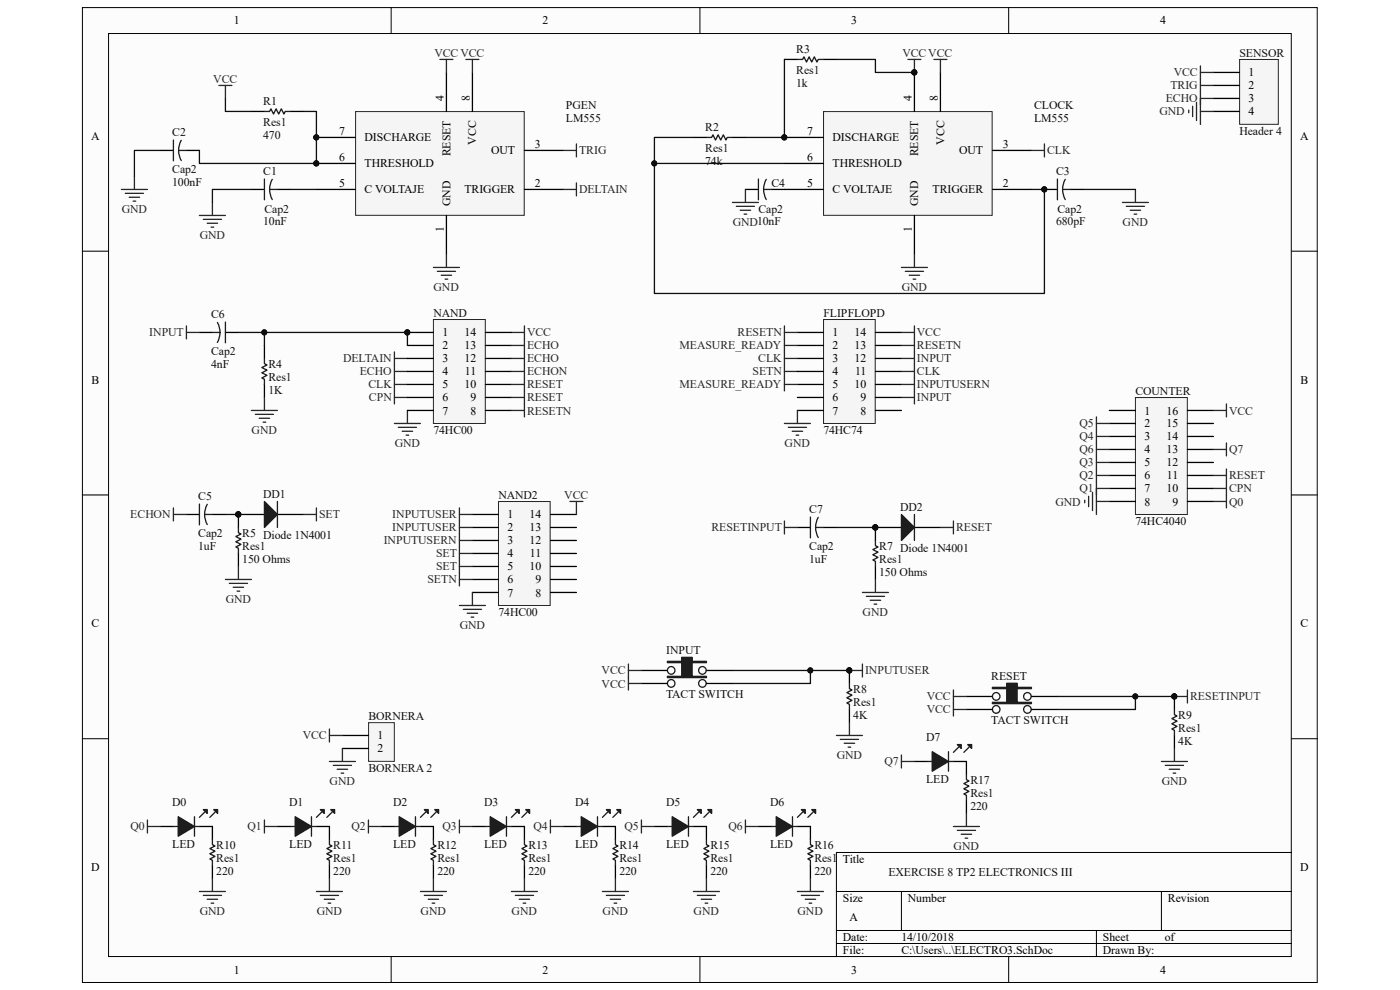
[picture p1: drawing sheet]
<svg xmlns="http://www.w3.org/2000/svg" width="297mm" height="210mm" viewBox="0 0 297 210" stroke-linecap="round" stroke-linejoin="round" font-family="sans-serif">
<defs><g id="words">
<g font-size="2.5">
<text x="49.6" y="5.2">1</text>
<text x="115.1" y="5.2">2</text>
<text x="180.6" y="5.2">3</text>
<text x="246.1" y="5.2">4</text>
<text x="264.9" y="16.2">1</text>
<text x="94.1" y="21.4" transform="rotate(-90 94.1 21.4)">4</text>
<text x="99.7" y="21.4" transform="rotate(-90 99.7 21.4)">8</text>
<text x="193.5" y="21.4" transform="rotate(-90 193.5 21.4)">4</text>
<text x="199" y="21.4" transform="rotate(-90 199 21.4)">8</text>
<text x="264.9" y="19">2</text>
<text x="264.9" y="21.7">3</text>
<text x="19.3" y="29.6">A</text>
<text x="72" y="28.6">7</text>
<text x="171.2" y="28.6">7</text>
<text x="264.9" y="24.5">4</text>
<text x="275.8" y="29.6">A</text>
<text x="72" y="34.1">6</text>
<text x="77.3" y="35.5">THRESHOLD</text>
<text x="77.3" y="30">DISCHARGE</text>
<text x="95.5" y="33.2" transform="rotate(-90 95.5 33.2)">RESET</text>
<text x="101" y="30.7" transform="rotate(-90 101 30.7)">VCC</text>
<text x="104.2" y="32.8">OUT</text>
<text x="113.5" y="31.4">3</text>
<text x="171.2" y="34.1">6</text>
<text x="176.6" y="35.5">THRESHOLD</text>
<text x="176.6" y="30">DISCHARGE</text>
<text x="194.8" y="33.2" transform="rotate(-90 194.8 33.2)">RESET</text>
<text x="200.4" y="30.7" transform="rotate(-90 200.4 30.7)">VCC</text>
<text x="203.5" y="32.8">OUT</text>
<text x="212.7" y="31.4">3</text>
<text x="72" y="39.7">5</text>
<text x="77.3" y="41">C VOLTAJE</text>
<text x="98.5" y="41">TRIGGER</text>
<text x="113.5" y="39.7">2</text>
<text x="171.2" y="39.7">5</text>
<text x="176.6" y="41">C VOLTAJE</text>
<text x="197.8" y="41">TRIGGER</text>
<text x="212.7" y="39.7">2</text>
<text x="95.5" y="43.8" transform="rotate(-90 95.5 43.8)">GND</text>
<text x="194.8" y="43.8" transform="rotate(-90 194.8 43.8)">GND</text>
<text x="94.1" y="49.1" transform="rotate(-90 94.1 49.1)">1</text>
<text x="193.5" y="49.1" transform="rotate(-90 193.5 49.1)">1</text>
<text x="93.9" y="71.4">1</text>
<text x="98.6" y="71.4">14</text>
<text x="176.6" y="71.4">1</text>
<text x="181.3" y="71.4">14</text>
<text x="93.9" y="74.1">2</text>
<text x="93.9" y="76.9">3</text>
<text x="98.6" y="76.9">12</text>
<text x="98.6" y="74.1">13</text>
<text x="176.6" y="74.1">2</text>
<text x="176.6" y="76.9">3</text>
<text x="181.3" y="76.9">12</text>
<text x="181.3" y="74.1">13</text>
<text x="19.4" y="81.4">B</text>
<text x="93.9" y="79.6">4</text>
<text x="93.9" y="82.4">5</text>
<text x="98.6" y="82.4">10</text>
<text x="98.6" y="79.6">11</text>
<text x="176.6" y="79.6">4</text>
<text x="176.6" y="82.4">5</text>
<text x="181.3" y="82.4">10</text>
<text x="181.4" y="79.6">11</text>
<text x="275.9" y="81.4">B</text>
<text x="93.9" y="85.1">6</text>
<text x="93.9" y="87.9">7</text>
<text x="99.8" y="87.9">8</text>
<text x="99.8" y="85.1">9</text>
<text x="176.6" y="85.1">6</text>
<text x="176.6" y="87.9">7</text>
<text x="182.5" y="87.9">8</text>
<text x="182.5" y="85.1">9</text>
<text x="242.8" y="87.9">1</text>
<text x="247.5" y="87.9">16</text>
<text x="242.8" y="90.7">2</text>
<text x="242.8" y="93.4">3</text>
<text x="247.5" y="93.4">14</text>
<text x="247.5" y="90.7">15</text>
<text x="242.8" y="96.2">4</text>
<text x="242.8" y="98.9">5</text>
<text x="242.8" y="101.7">6</text>
<text x="247.5" y="98.9">12</text>
<text x="247.5" y="96.2">13</text>
<text x="247.6" y="101.7">11</text>
<text x="242.8" y="104.4">7</text>
<text x="242.8" y="107.2">8</text>
<text x="247.5" y="104.4">10</text>
<text x="248.7" y="107.2">9</text>
<text x="107.7" y="110">1</text>
<text x="107.7" y="112.7">2</text>
<text x="112.4" y="112.7">13</text>
<text x="112.4" y="110">14</text>
<text x="107.7" y="115.5">3</text>
<text x="107.7" y="118.2">4</text>
<text x="112.4" y="115.5">12</text>
<text x="112.4" y="118.2">11</text>
<text x="107.7" y="121">5</text>
<text x="107.7" y="123.7">6</text>
<text x="112.4" y="121">10</text>
<text x="113.6" y="123.7">9</text>
<text x="107.7" y="126.5">7</text>
<text x="113.6" y="126.5">8</text>
<text x="19.4" y="133.1">C</text>
<text x="275.9" y="133.1">C</text>
<text x="80.1" y="156.8">1</text>
<text x="80.1" y="159.6">2</text>
<text x="19.3" y="184.8">D</text>
<text x="178.8" y="183.1">Title</text>
<text x="275.8" y="184.8">D</text>
<text x="178.8" y="191.3">Size</text>
<text x="192.6" y="191.3">Number</text>
<text x="247.8" y="191.3">Revision</text>
<text x="180.2" y="195.5">A</text>
<text x="178.8" y="199.6">Date:</text>
<text x="178.8" y="202.4">File:</text>
<text x="191.2" y="199.6">14/10/2018</text>
<text x="191.2" y="202.4">C:\Users\..\ELECTRO3.SchDoc</text>
<text x="234" y="199.6">Sheet</text>
<text x="234" y="202.4">Drawn By:</text>
<text x="247.1" y="199.6">of</text>
<text x="49.6" y="206.5">1</text>
<text x="115.1" y="206.5">2</text>
<text x="180.6" y="206.5">3</text>
<text x="246.1" y="206.5">4</text>
</g>
<g font-size="2.5" fill="#0e0e0e">
<text x="168.9" y="11.3">R3</text>
<text x="168.9" y="15.7">Res1</text>
<text x="262.9" y="12.1">SENSOR</text>
<text x="55.8" y="22.3">R1</text>
<text x="120.1" y="23.1">PGEN</text>
<text x="168.9" y="18.4">1k</text>
<text x="219.4" y="23.1">CLOCK</text>
<text x="36.5" y="28.9">C2</text>
<text x="55.8" y="29.5">470</text>
<text x="55.8" y="26.7">Res1</text>
<text x="120.1" y="25.9">LM555</text>
<text x="149.6" y="27.8">R2</text>
<text x="219.4" y="25.9">LM555</text>
<text x="262.9" y="28.6">Header 4</text>
<text x="149.6" y="35">74k</text>
<text x="149.6" y="32.2">Res1</text>
<text x="36.5" y="39.4">100nF</text>
<text x="36.5" y="36.6">Cap2</text>
<text x="55.8" y="37.2">C1</text>
<text x="163.7" y="39.7">C4</text>
<text x="224" y="37.2">C3</text>
<text x="55.8" y="47.6">10nF</text>
<text x="56.1" y="45.2">Cap2</text>
<text x="160.9" y="45.2">Cap2</text>
<text x="224" y="47.6">680pF</text>
<text x="224.3" y="45.2">Cap2</text>
<text x="44.8" y="67.5">C6</text>
<text x="91.9" y="67.2">NAND</text>
<text x="174.7" y="67.2">FLIPFLOPD</text>
<text x="44.8" y="78">4nF</text>
<text x="44.8" y="75.2">Cap2</text>
<text x="56.9" y="78">R4</text>
<text x="56.9" y="83.5">1K</text>
<text x="56.9" y="80.7">Res1</text>
<text x="240.9" y="83.8">COUNTER</text>
<text x="91.9" y="92">74HC00</text>
<text x="174.7" y="92">74HC74</text>
<text x="42" y="106.1">C5</text>
<text x="55.8" y="105.5">DD1</text>
<text x="105.7" y="105.8">NAND2</text>
<text x="42" y="113.8">Cap2</text>
<text x="51.4" y="113.8">R5 Diode 1N4001</text>
<text x="171.7" y="108.9">C7</text>
<text x="191" y="108.3">DD2</text>
<text x="240.9" y="111.3">74HC4040</text>
<text x="42" y="116.6">1uF</text>
<text x="51.4" y="119.3">150 Ohms</text>
<text x="51.4" y="116.6">Res1</text>
<text x="171.7" y="119.3">1uF</text>
<text x="171.7" y="116.6">Cap2</text>
<text x="186.5" y="116.6">R7 Diode 1N4001</text>
<text x="186.5" y="119.3">Res1</text>
<text x="186.5" y="122.1">150 Ohms</text>
<text x="105.7" y="130.6">74HC00</text>
<text x="141.3" y="138.6">INPUT</text>
<text x="141.3" y="148">TACT SWITCH</text>
<text x="181" y="146.9">R8</text>
<text x="181" y="149.7">Res1</text>
<text x="210.3" y="144.1">RESET</text>
<text x="78.1" y="152.7">BORNERA</text>
<text x="181" y="152.4">4K</text>
<text x="210.3" y="153.5">TACT SWITCH</text>
<text x="250" y="152.4">R9</text>
<text x="250" y="155.2">Res1</text>
<text x="196.5" y="157.1">D7</text>
<text x="250" y="157.9">4K</text>
<text x="78.1" y="163.7">BORNERA 2</text>
<text x="196.5" y="166.1">LED</text>
<text x="205.9" y="166.2">R17</text>
<text x="36.5" y="170.9">D0</text>
<text x="61.3" y="170.9">D1</text>
<text x="83.4" y="170.9">D2</text>
<text x="102.7" y="170.9">D3</text>
<text x="122" y="170.9">D4</text>
<text x="141.3" y="170.9">D5</text>
<text x="163.4" y="170.9">D6</text>
<text x="205.9" y="171.7">220</text>
<text x="205.9" y="169">Res1</text>
<text x="36.5" y="179.9">LED</text>
<text x="61.3" y="179.9">LED</text>
<text x="83.4" y="179.9">LED</text>
<text x="102.7" y="179.9">LED</text>
<text x="122" y="179.9">LED</text>
<text x="141.3" y="179.9">LED</text>
<text x="163.4" y="179.9">LED</text>
<text x="45.9" y="185.5">220</text>
<text x="45.9" y="180">R10</text>
<text x="45.9" y="182.8">Res1</text>
<text x="70.7" y="185.5">220</text>
<text x="70.7" y="180">R11</text>
<text x="70.7" y="182.8">Res1</text>
<text x="92.8" y="185.5">220</text>
<text x="92.8" y="180">R12</text>
<text x="92.8" y="182.8">Res1</text>
<text x="112.1" y="185.5">220</text>
<text x="112.1" y="180">R13</text>
<text x="112.1" y="182.8">Res1</text>
<text x="131.4" y="185.5">220</text>
<text x="131.4" y="180">R14</text>
<text x="131.4" y="182.8">Res1</text>
<text x="150.7" y="185.5">220</text>
<text x="150.7" y="180">R15</text>
<text x="150.7" y="182.8">Res1</text>
<text x="172.8" y="185.5">220</text>
<text x="172.8" y="180">R16</text>
<text x="172.8" y="182.8">Res1</text>
<text x="188.5" y="185.8">EXERCISE 8 TP2 ELECTRONICS III</text>
</g>
<g font-size="2.5" fill="#262626">
<text x="45.3" y="17.6">VCC</text>
<text x="92.2" y="12.1">VCCVCC</text>
<text x="191.4" y="12.1">VCCVCC</text>
<text x="249" y="16.2">VCC</text>
<text x="247.3" y="21.7">ECHO</text>
<text x="248.3" y="19">TRIG</text>
<text x="246" y="24.5">GND</text>
<text x="122.8" y="32.8">TRIG</text>
<text x="222.1" y="32.8">CLK</text>
<text x="122.8" y="41">DELTAIN</text>
<text x="25.8" y="45.2">GND</text>
<text x="155.4" y="47.9">GND10nF</text>
<text x="238.2" y="47.9">GND</text>
<text x="42.4" y="50.7">GND</text>
<text x="92" y="61.7">GND</text>
<text x="191.3" y="61.7">GND</text>
<text x="31.7" y="71.4">INPUT</text>
<text x="111.8" y="71.4">VCC</text>
<text x="156.5" y="71.4">RESETN</text>
<text x="194.5" y="71.4">VCC</text>
<text x="72.8" y="76.9">DELTAIN</text>
<text x="111.8" y="74.1">ECHO</text>
<text x="111.8" y="76.9">ECHO</text>
<text x="144.1" y="74.1">MEASURE_READY</text>
<text x="160.9" y="76.9">CLK</text>
<text x="194.5" y="74.1">RESETN</text>
<text x="194.5" y="76.9">INPUT</text>
<text x="76.3" y="79.6">ECHO</text>
<text x="78.1" y="82.4">CLK</text>
<text x="111.8" y="79.6">ECHON</text>
<text x="111.8" y="82.4">RESET</text>
<text x="144.1" y="82.4">MEASURE_READY</text>
<text x="159.6" y="79.6">SETN</text>
<text x="194.5" y="79.6">CLK</text>
<text x="194.5" y="82.4">INPUTUSERN</text>
<text x="78.3" y="85.1">CPN</text>
<text x="111.8" y="85.1">RESET</text>
<text x="111.8" y="87.9">RESETN</text>
<text x="194.5" y="85.1">INPUT</text>
<text x="260.7" y="87.9">VCC</text>
<text x="53.4" y="92">GND</text>
<text x="83.7" y="94.8">GND</text>
<text x="166.5" y="94.8">GND</text>
<text x="229" y="93.4">Q4</text>
<text x="229" y="90.7">Q5</text>
<text x="229" y="101.7">Q2</text>
<text x="229" y="98.9">Q3</text>
<text x="229" y="96.2">Q6</text>
<text x="260.7" y="101.7">RESET</text>
<text x="260.7" y="96.2">Q7</text>
<text x="119.7" y="105.8">VCC</text>
<text x="223.9" y="107.2">GND</text>
<text x="229" y="104.4">Q1</text>
<text x="260.7" y="104.4">CPN</text>
<text x="260.7" y="107.2">Q0</text>
<text x="27.6" y="110">ECHON</text>
<text x="67.7" y="110">SET</text>
<text x="83.2" y="110">INPUTUSER</text>
<text x="83.2" y="112.7">INPUTUSER</text>
<text x="150.9" y="112.7">RESETINPUT</text>
<text x="202.8" y="112.7">RESET</text>
<text x="81.4" y="115.5">INPUTUSERN</text>
<text x="92.5" y="118.2">SET</text>
<text x="90.7" y="123.7">SETN</text>
<text x="92.5" y="121">SET</text>
<text x="47.9" y="127.9">GND</text>
<text x="183" y="130.6">GND</text>
<text x="97.5" y="133.4">GND</text>
<text x="127.6" y="143">VCC</text>
<text x="183.5" y="143">INPUTUSER</text>
<text x="127.6" y="145.8">VCC</text>
<text x="196.6" y="148.6">VCC</text>
<text x="252.5" y="148.6">RESETINPUT</text>
<text x="196.6" y="151.3">VCC</text>
<text x="64.2" y="156.8">VCC</text>
<text x="177.5" y="161">GND</text>
<text x="69.9" y="166.5">GND</text>
<text x="187.6" y="162.3">Q7</text>
<text x="246.5" y="166.5">GND</text>
<text x="27.7" y="176.1">Q0</text>
<text x="52.5" y="176.1">Q1</text>
<text x="74.5" y="176.1">Q2</text>
<text x="93.9" y="176.1">Q3</text>
<text x="113.2" y="176.1">Q4</text>
<text x="132.5" y="176.1">Q5</text>
<text x="154.6" y="176.1">Q6</text>
<text x="202.3" y="180.3">GND</text>
<text x="42.4" y="194.1">GND</text>
<text x="67.2" y="194.1">GND</text>
<text x="89.2" y="194.1">GND</text>
<text x="108.5" y="194.1">GND</text>
<text x="127.8" y="194.1">GND</text>
<text x="147.1" y="194.1">GND</text>
<text x="169.2" y="194.1">GND</text>
</g>
</g></defs>
<path d="M17.5 1.7h261.9v206.7h-261.9z" fill="#fcfcfc"/>
<path d="M17.5 1.6h261.9v206.8h-261.9z" fill="none" stroke="#000" stroke-width=".21"/>
<path d="M23.1 7.2h250.8v195.7h-250.8z" fill="#fcfcfc"/>
<g fill="none" stroke="#000" stroke-width=".21">
<path d="M23 7.1h250.9v195.8h-250.9zM83 1.6v5.5M148.5 1.6v5.5M214 1.6v5.5M17.5 53.3h5.5M274 53.3h5.5M17.5 105h5.5M274 105h5.5M17.5 156.7h5.5M274 156.7h5.5M177.4 189.1h96.6M177.4 197.4h96.6"/>
<path d="M191.2 189.1v8.3M232.6 197.4v5.5M246.4 189.1v8.3M274 180.8h-96.6v22.1M83 202.9v5.5M148.5 202.9v5.5M177.4 200.1h96.6M214 202.9v5.5"/>
</g>
<path d="M174.8 23.7h35.7v22h-35.7z" fill="#f5f5f5"/>
<path d="M174.7 23.7h35.8v22h-35.8z" fill="none" stroke="#262626" stroke-width=".21"/>
<path d="M194 15.4v8.2M199.5 15.4v8.2M166.4 34.7h8.3M166.4 29.2h8.3M210.5 31.9h8.3M166.4 40.2h8.3M194 45.7v8.3M210.5 40.2h8.3" fill="none" stroke="#000" stroke-width=".28"/>
<g fill="#0e0e0e" stroke="#0e0e0e" stroke-width=".21">
<circle cx="194" cy="15.4" r=".53"/>
<circle cx="166.4" cy="29.1" r=".53"/>
</g>
<path d="M75.5 23.7h35.7v22h-35.7z" fill="#f5f5f5"/>
<path d="M75.4 23.7h35.8v22h-35.8z" fill="none" stroke="#262626" stroke-width=".21"/>
<path d="M94.7 15.4v8.2M100.2 15.4v8.2M67.1 34.7h8.3M67.1 29.2h8.3M111.3 31.9h8.2M67.1 40.2h8.3M94.7 45.7v8.3M111.3 40.2h8.2" fill="none" stroke="#000" stroke-width=".28"/>
<g fill="#0e0e0e" stroke="#0e0e0e" stroke-width=".21">
<circle cx="67.1" cy="34.7" r=".53"/>
<circle cx="67.1" cy="29.1" r=".53"/>
</g>
<path d="M240.9 84.4h11v24.7h-11z" fill="#f5f5f5"/>
<path d="M240.9 84.3h11v24.8h-11z" fill="none" stroke="#262626" stroke-width=".21"/>
<g fill="none" stroke="#000" stroke-width=".28">
<path d="M34 31.9h2.8M39.5 31.9h2.8M53.3 23.6h2.8M61.6 23.6h2.8M53.3 40.2h2.8M58.9 40.2h2.7M42.3 70.5h2.8M47.8 70.5h2.8M56.1 73.3v2.7M56.1 81.6v2.7M235.4 87.1h5.5M235.4 89.8h5.5"/>
<path d="M235.4 92.6h5.5M235.4 95.3h5.5M235.4 98.1h5.5M251.9 87.1h5.5M251.9 89.8h5.5M251.9 92.6h5.5M251.9 95.3h5.5M251.9 98.1h5.5M235.4 100.9h5.5M235.4 103.6h5.5M235.4 106.4h5.5M251.9 100.9h5.5"/>
<path d="M251.9 103.6h5.5M251.9 106.4h5.5"/>
</g>
<g fill="none" stroke="#1c1c1c" stroke-width=".28">
<path d="M36.8 29.7v4.4M37.9 31.9l.2 1.3 .4 .9M37.9 31.9h1.6M38.4 29.8l-.4 1.2-.1 .9M56.1 23.6h1.1l.3-.5 .5 1.1 .6-1.1 .5 1.1 .6-1.1 .5 1.1 .3-.6h1.1M56.1 38v4.4M57.8 38l-.5 1.3-.1 .9M57.2 40.2l.2 1.3 .4 .8M57.2 40.2h1.7M45.1 70.5h1.6M46.1 68.4l.5 1.2 .1 1-.2 1.2-.4 .8M47.8 68.3v4.4"/>
<path d="M56.1 76v1.1l.5 .3-1.1 .6 1.1 .5-1.1 .6 1.1 .5-1.1 .6 .6 .2v1.2"/>
</g>
<g fill="none" stroke="#262626" stroke-width=".28">
<path d="M46.4 18.1h2.8M47.8 18.1v2.8M93.3 12.6h2.8M94.7 12.6v2.8M98.8 12.6h2.8M100.2 12.6v2.8M28.5 37.4v2.8M122.3 38.8v2.8M25.8 40.2h5.5M26.6 41h3.8M27.4 41.8h2.2M28.2 42.7h.6"/>
<path d="M42.3 45.7h5.5M43.1 46.5h3.9M44 47.4h2.2M44.8 48.2h.5M45.1 42.9v2.8M91.9 56.7h5.6M92.8 57.6h3.8M93.6 58.4h2.2M94.4 59.2h.6M94.7 54v2.7M119.5 40.2h2.8M39.5 69.1v2.8"/>
<path d="M39.5 70.5h2.8M83.7 74.7v2.7M83.7 76h2.7M53.3 87.1h5.6M54.2 87.9h3.8M55 88.7h2.2M55.8 89.5h.6M56.1 84.3v2.8"/>
</g>
<path d="M263 12.7h8.2v13.7h-8.2z" fill="#f5f5f5"/>
<path d="M263 12.6h8.2v13.8h-8.2z" fill="none" stroke="#262626" stroke-width=".21"/>
<path d="M166.4 12.6h2.8M174.7 12.6h2.7M257.4 15.4h5.5M257.4 18.1h5.5M147.1 29.2h2.8M155.4 29.2h2.7M257.4 20.9h5.5M257.4 23.6h5.5M158.1 40.2h2.8M163.7 40.2h2.7M221.6 40.2h2.7M227.1 40.2h2.7" fill="none" stroke="#000" stroke-width=".28"/>
<g fill="none" stroke="#262626" stroke-width=".28">
<path d="M192.6 12.6h2.8M194 12.6v2.8M198.1 12.6h2.8M199.5 12.6v2.8M254.7 14v12.4M254.7 15.4h2.7M254.7 18.1h2.7M119.5 31.9h2.8M122.3 30.5v2.8M218.8 31.9h2.8M221.6 30.5v2.8M252.2 23.4v.5"/>
<path d="M253 22.5v2.2M253.8 21.7v3.9M254.7 20.9h2.7M254.7 23.6h2.7M155.4 42.9h5.5M156.2 43.8h3.9M157 44.6h2.2M157.9 45.4h.5M158.1 40.2v2.7M191.2 56.7h5.5M192.1 57.6h3.8M192.9 58.4h2.2"/>
<path d="M193.7 59.2h.6M194 54v2.7M238.1 42.9h5.5M238.9 43.8h3.9M239.8 44.6h2.2M240.6 45.4h.5M240.9 40.2v2.7M83.7 77.4v8.3M83.7 78.8h2.7M108.5 70.5h2.8M111.3 69.1v2.8M83.7 89.8h5.5"/>
<path d="M83.7 81.6h2.7M83.7 84.3h2.7M84.5 90.7h3.9M85.3 91.5h2.2M86.2 92.3h.5M86.4 87.1v2.7M257.4 87.1h2.8M260.2 85.7v2.7M230.1 106.1v.5M230.9 105.3v2.2M231.8 104.4v3.9M232.6 103.6v5.5"/>
<path d="M232.6 106.4h2.8M257.4 103.6h2.8M260.2 102.2v2.8"/>
</g>
<g fill="#0e0e0e" stroke="#0e0e0e" stroke-width=".21">
<circle cx="194" cy="15.4" r=".53"/>
<circle cx="221.5" cy="40.2" r=".53"/>
</g>
<path d="M169.2 12.6h1.1l.2-.5 .6 1.1 .5-1.1 .6 1.1 .6-1.1 .5 1.1 .3-.6h1.1M149.9 29.2h1.1l.2-.6 .6 1.1 .5-1.1 .6 1.1 .5-1.1 .6 1.1 .3-.5h1.1M160.9 38v4.4M162.5 38l-.4 1.3-.1 .9M224.3 38v4.4M226 38l-.5 1.3-.1 .9M162 40.2l.2 1.3 .4 .8M162 40.2h1.7M225.4 40.2l.2 1.3 .4 .8M225.4 40.2h1.7" fill="none" stroke="#1c1c1c" stroke-width=".28"/>
<path d="M92 67.8h11v22h-11z" fill="#f5f5f5"/>
<path d="M91.9 67.8h11.1v22h-11.1z" fill="none" stroke="#262626" stroke-width=".21"/>
<g fill="none" stroke="#000" stroke-width=".28">
<path d="M86.4 70.5h5.5M86.4 73.3h5.5M86.4 76h5.5M86.4 78.8h5.5M103 70.5h5.5M103 73.3h5.5M103 76h5.5M103 78.8h5.5M86.4 81.6h5.5M86.4 84.3h5.5M86.4 87.1h5.5M103 81.6h5.5"/>
<path d="M103 84.3h5.5M103 87.1h5.5M39.5 109.1h2.8M45.1 109.1h2.7M50.6 117.4v2.8M56.1 109.1h-5.5v2.8M58.9 109.1h5.5"/>
</g>
<g fill="#0e0e0e" stroke="#0e0e0e" stroke-width=".21">
<circle cx="86.4" cy="70.5" r=".53"/>
<circle cx="50.5" cy="109.1" r=".53"/>
</g>
<g fill="none" stroke="#262626" stroke-width=".28">
<path d="M108.5 73.3h2.8M108.5 76h2.8M108.5 78.8h2.8M111.3 71.9v8.3M232.6 88.4v16.6M232.6 98.1h2.8M232.6 95.3h2.8M232.6 92.6h2.8M232.6 89.8h2.8M257.4 95.3h2.8M260.2 94v2.7M260.2 99.5v2.7"/>
<path d="M36.8 107.7v2.8M36.8 109.1h2.7M232.6 100.9h2.8M232.6 103.6h2.8M257.4 100.9h2.8M257.4 106.4h2.8M260.2 105v2.7M47.8 122.9h5.5M48.6 123.7h3.9M49.5 124.6h2.2M50.3 125.4h.6M50.6 120.2v2.7"/>
</g>
<path d="M42.3 106.9v4.4M43.4 109.1l.2 1.4 .4 .8M43.4 109.1h1.7M44 107l-.5 1.2-.1 .9M50.6 111.9v1.1l.5 .3-1.1 .5 1.1 .6-1.1 .5 1.1 .6-1.1 .5 .6 .3v1.1" fill="none" stroke="#1c1c1c" stroke-width=".28"/>
<path d="M56.1 106.4l2.8 2.7-2.8 2.8z" fill="#1c1c1c"/>
<path d="M56.1 106.4l2.8 2.7-2.8 2.8zM58.9 106.4v5.5" fill="none" stroke="#1c1c1c" stroke-width=".28"/>
<circle cx="50.5" cy="109.1" r=".53" fill="#0e0e0e" stroke="#0e0e0e" stroke-width=".21"/>
<path d="M166.4 77.4v2.8M166.4 78.8h2.8M64.4 109.1h2.7M67.1 107.7v2.8" fill="none" stroke="#262626" stroke-width=".28"/>
<path d="M174.8 67.8h10.9v22h-10.9z" fill="#f5f5f5"/>
<path d="M174.7 67.8h11v22h-11z" fill="none" stroke="#262626" stroke-width=".21"/>
<g fill="none" stroke="#000" stroke-width=".28">
<path d="M169.2 70.5h5.5M169.2 73.3h5.5M169.2 76h5.5M169.2 78.8h5.5M185.7 70.5h5.5M185.7 73.3h5.5M185.7 76h5.5M185.7 78.8h5.5M169.2 81.6h5.5M169.2 84.3h5.5M169.2 87.1h5.5M185.7 81.6h5.5"/>
<path d="M185.7 84.3h5.5M185.7 87.1h5.5M169.2 111.9h2.7M174.7 111.9h2.7M191.2 111.9h-5.5v2.7M194 111.9h5.5M185.7 120.2v2.7"/>
</g>
<g fill="none" stroke="#262626" stroke-width=".28">
<path d="M166.4 70.5h2.8M166.4 69.1v8.3M166.4 73.3h2.8M166.4 76h2.8M191.2 70.5h2.8M191.2 73.3h2.8M191.2 76h2.8M191.2 78.8h2.8M194 69.1v16.6M166.4 89.8h5.5M166.4 80.2v2.7M166.4 81.6h2.8"/>
<path d="M167.2 90.7h3.9M168.1 91.5h2.2M168.9 92.3h.5M169.2 87.1v2.7M191.2 81.6h2.8M191.2 84.3h2.8"/>
</g>
<path d="M171.9 109.7v4.4M173 111.9l.2 1.3 .4 .8M173 111.9h1.7M173.6 109.7l-.5 1.3-.1 .9M185.7 114.6v1.1l.6 .3-1.1 .6 1.1 .5-1.1 .6 1.1 .5-1.1 .6 .5 .3v1.1" fill="none" stroke="#1c1c1c" stroke-width=".28"/>
<circle cx="185.7" cy="111.9" r=".53" fill="#0e0e0e" stroke="#0e0e0e" stroke-width=".21"/>
<path d="M191.2 109.1l2.8 2.8-2.8 2.7z" fill="#1c1c1c"/>
<path d="M191.2 109.1l2.8 2.8-2.8 2.7zM194 109.1v5.5" fill="none" stroke="#1c1c1c" stroke-width=".28"/>
<circle cx="185.7" cy="111.9" r=".53" fill="#0e0e0e" stroke="#0e0e0e" stroke-width=".21"/>
<path d="M166.4 110.5v2.8M166.4 111.9h2.8M199.5 111.9h2.8M202.3 110.5v2.8M183 125.7h5.5M183.8 126.5h3.8M184.6 127.3h2.2M185.4 128.2h.6M185.7 122.9v2.8" fill="none" stroke="#262626" stroke-width=".28"/>
<path d="M78.2 153.3h5.5v8.2h-5.5z" fill="#f5f5f5"/>
<path d="M78.2 153.3h5.5v8.2h-5.5z" fill="none" stroke="#262626" stroke-width=".21"/>
<path d="M72.6 156h5.6M72.6 158.8h5.6M136.1 142.2h5.5M149.9 142.2h5.5" fill="none" stroke="#000" stroke-width=".28"/>
<path d="M69.9 154.6v2.8M69.9 156h2.7M72.6 158.8v2.7M69.9 161.5h5.5M70.7 162.4h3.9M71.5 163.2h2.2M72.4 164h.5" fill="none" stroke="#262626" stroke-width=".28"/>
<path d="M141.6 140.3h3v-.8h2.2v.8h3.1v.3h-8.3z" fill-rule="evenodd" fill="#1c1c1c"/>
<g fill="none" stroke="#1c1c1c" stroke-width=".28">
<path d="M141.6 140.3h3v-.8h2.2v.8h3.1v.3h-8.3z"/>
<circle cx="142.4" cy="142.2" r=".81"/>
<circle cx="142.4" cy="145" r=".81"/>
<circle cx="149" cy="142.2" r=".81"/>
<circle cx="149" cy="145" r=".81"/>
</g>
<path d="M144.6 139.5h2.2v4h3.1v.2h-8.3v-.2h3z" fill-rule="evenodd" fill="#1c1c1c"/>
<path d="M144.6 139.5h2.2v4h3.1v.2h-8.3v-.2h3zM180.2 145v1.1l.6 .3-1.2 .5 1.2 .6-1.2 .5 1.2 .6-1.2 .5 .6 .3v1.1" fill="none" stroke="#1c1c1c" stroke-width=".28"/>
<path d="M136.1 145h5.5M149.9 145h5.5M180.2 142.2v2.8M180.2 150.5v2.8M205 147.7h5.5M218.8 147.7h5.5" fill="none" stroke="#000" stroke-width=".28"/>
<path d="M133.3 140.8v5.6M133.3 142.2h2.8M133.3 145h2.8M177.4 156h5.6M178.3 156.8h3.8M179.1 157.7h2.2M179.9 158.5h.6M180.2 142.2h2.8M180.2 153.3v2.7M183 140.8v2.8" fill="none" stroke="#262626" stroke-width=".28"/>
<circle cx="180.2" cy="142.2" r=".53" fill="#0e0e0e" stroke="#0e0e0e" stroke-width=".21"/>
<path d="M210.5 145.8h3.1v-.8h2.2v.8h3v.3h-8.3z" fill-rule="evenodd" fill="#1c1c1c"/>
<g fill="none" stroke="#1c1c1c" stroke-width=".28">
<path d="M210.5 145.8h3.1v-.8h2.2v.8h3v.3h-8.3z"/>
<circle cx="211.3" cy="150.5" r=".81"/>
<circle cx="211.3" cy="147.7" r=".81"/>
<circle cx="217.9" cy="147.7" r=".81"/>
<circle cx="217.9" cy="150.5" r=".81"/>
</g>
<path d="M213.6 145h2.2v4h3v.3h-8.3v-.3h3.1z" fill-rule="evenodd" fill="#1c1c1c"/>
<path d="M213.6 145h2.2v4h3v.3h-8.3v-.3h3.1zM249.1 150.5v1.1l.6 .3-1.1 .5 1.1 .6-1.1 .5 1.1 .6-1.1 .5 .5 .3v1.1M41.3 173.2v4.2" fill="none" stroke="#1c1c1c" stroke-width=".28"/>
<path d="M205 150.5h5.5M218.8 150.5h5.5M249.1 147.7v2.8M249.1 156v2.8M34 175.3h2.8M42.3 175.3h2.8" fill="none" stroke="#000" stroke-width=".28"/>
<path d="M202.3 146.4v5.5M202.3 147.7h2.7M202.3 150.5h2.7M249.1 147.7h2.8M249.1 158.8v2.7M251.9 146.4v2.7M246.4 161.5h5.5M247.2 162.4h3.9M248 163.2h2.2M248.9 164h.5" fill="none" stroke="#262626" stroke-width=".28"/>
<circle cx="249.1" cy="147.7" r=".53" fill="#0e0e0e" stroke="#0e0e0e" stroke-width=".21"/>
<path d="M37.8 173.2l3.5 2.1-3.5 2.1z" fill="#1c1c1c"/>
<path d="M36.8 175.3h1M37.8 173.2l3.5 2.1-3.5 2.1zM41.3 175.3h1M43.4 172.3l-1.1 1.1M45.6 172.3l-1.1 1.1" fill="none" stroke="#1c1c1c" stroke-width=".28"/>
<path d="M45.3 171.7h.9v.9z" fill="#1c1c1c"/>
<path d="M45.3 171.7h.9v.9z" fill="none" stroke="#1c1c1c" stroke-width=".28"/>
<path d="M43.1 171.7h.9v.9z" fill="#1c1c1c"/>
<path d="M43.1 171.7h.9v.9zM66.1 173.2v4.2" fill="none" stroke="#1c1c1c" stroke-width=".28"/>
<path d="M58.9 175.3h2.7M67.1 175.3h2.8" fill="none" stroke="#000" stroke-width=".28"/>
<path d="M62.6 173.2l3.5 2.1-3.5 2.1z" fill="#1c1c1c"/>
<path d="M61.6 175.3h1M62.6 173.2l3.5 2.1-3.5 2.1zM66.1 175.3h1M68.2 172.3l-1.1 1.1M70.4 172.3l-1.1 1.1" fill="none" stroke="#1c1c1c" stroke-width=".28"/>
<path d="M70.2 171.7h.8v.9z" fill="#1c1c1c"/>
<path d="M70.2 171.7h.8v.9z" fill="none" stroke="#1c1c1c" stroke-width=".28"/>
<path d="M68 171.7h.8v.9z" fill="#1c1c1c"/>
<path d="M68 171.7h.8v.9zM88.1 173.2v4.2" fill="none" stroke="#1c1c1c" stroke-width=".28"/>
<path d="M80.9 175.3h2.8M89.2 175.3h2.7" fill="none" stroke="#000" stroke-width=".28"/>
<path d="M84.7 173.2l3.4 2.1-3.4 2.1z" fill="#1c1c1c"/>
<path d="M83.7 175.3h1M84.7 173.2l3.4 2.1-3.4 2.1zM88.1 175.3h1.1M90.3 172.3l-1.1 1.1M92.5 172.3l-1.1 1.1" fill="none" stroke="#1c1c1c" stroke-width=".28"/>
<path d="M92.2 171.7h.8v.9z" fill="#1c1c1c"/>
<path d="M92.2 171.7h.8v.9z" fill="none" stroke="#1c1c1c" stroke-width=".28"/>
<path d="M90 171.7h.8v.9z" fill="#1c1c1c"/>
<path d="M90 171.7h.8v.9zM107.4 173.2v4.2" fill="none" stroke="#1c1c1c" stroke-width=".28"/>
<path d="M100.2 175.3h2.8M108.5 175.3h2.8" fill="none" stroke="#000" stroke-width=".28"/>
<path d="M104 173.2l3.4 2.1-3.4 2.1z" fill="#1c1c1c"/>
<path d="M103 175.3h1M104 173.2l3.4 2.1-3.4 2.1zM107.4 175.3h1.1M109.6 172.3l-1.1 1.1M111.8 172.3l-1.1 1.1" fill="none" stroke="#1c1c1c" stroke-width=".28"/>
<path d="M111.5 171.7h.9v.9z" fill="#1c1c1c"/>
<path d="M111.5 171.7h.9v.9z" fill="none" stroke="#1c1c1c" stroke-width=".28"/>
<path d="M109.3 171.7h.8v.9z" fill="#1c1c1c"/>
<path d="M109.3 171.7h.8v.9zM126.8 173.2v4.2" fill="none" stroke="#1c1c1c" stroke-width=".28"/>
<path d="M119.5 175.3h2.8M127.8 175.3h2.8" fill="none" stroke="#000" stroke-width=".28"/>
<path d="M123.3 173.2l3.5 2.1-3.5 2.1z" fill="#1c1c1c"/>
<path d="M122.3 175.3h1M123.3 173.2l3.5 2.1-3.5 2.1zM126.8 175.3h1M128.9 172.3l-1.1 1.1M131.1 172.3l-1.1 1.1" fill="none" stroke="#1c1c1c" stroke-width=".28"/>
<path d="M130.8 171.7h.9v.9z" fill="#1c1c1c"/>
<path d="M130.8 171.7h.9v.9z" fill="none" stroke="#1c1c1c" stroke-width=".28"/>
<path d="M128.6 171.7h.9v.9z" fill="#1c1c1c"/>
<path d="M128.6 171.7h.9v.9zM146.1 173.2v4.2" fill="none" stroke="#1c1c1c" stroke-width=".28"/>
<path d="M138.8 175.3h2.8M147.1 175.3h2.8" fill="none" stroke="#000" stroke-width=".28"/>
<path d="M142.6 173.2l3.5 2.1-3.5 2.1z" fill="#1c1c1c"/>
<path d="M141.6 175.3h1M142.6 173.2l3.5 2.1-3.5 2.1zM146.1 175.3h1M148.2 172.3l-1.1 1.1M150.4 172.3l-1.1 1.1" fill="none" stroke="#1c1c1c" stroke-width=".28"/>
<path d="M150.1 171.7h.9v.9z" fill="#1c1c1c"/>
<path d="M150.1 171.7h.9v.9z" fill="none" stroke="#1c1c1c" stroke-width=".28"/>
<path d="M147.9 171.7h.9v.9z" fill="#1c1c1c"/>
<path d="M147.9 171.7h.9v.9zM168.1 173.2v4.2" fill="none" stroke="#1c1c1c" stroke-width=".28"/>
<path d="M160.9 175.3h2.8M169.2 175.3h2.7" fill="none" stroke="#000" stroke-width=".28"/>
<path d="M164.7 173.2l3.4 2.1-3.4 2.1z" fill="#1c1c1c"/>
<path d="M163.7 175.3h1M164.7 173.2l3.4 2.1-3.4 2.1zM168.1 175.3h1.1M170.3 172.3l-1.1 1.1M172.5 172.3l-1.1 1.1" fill="none" stroke="#1c1c1c" stroke-width=".28"/>
<path d="M172.2 171.7h.8v.9z" fill="#1c1c1c"/>
<path d="M172.2 171.7h.8v.9z" fill="none" stroke="#1c1c1c" stroke-width=".28"/>
<path d="M170 171.7h.8v.9z" fill="#1c1c1c"/>
<path d="M201.2 159.5v4.1M170 171.7h.8v.9z" fill="none" stroke="#1c1c1c" stroke-width=".28"/>
<path d="M194 161.5h2.7M202.3 161.5h2.7" fill="none" stroke="#000" stroke-width=".28"/>
<path d="M197.8 159.5l3.4 2-3.4 2.1z" fill="#1c1c1c"/>
<path d="M197.8 159.5l3.4 2-3.4 2.1zM203.4 158.5l-1.1 1.1M205.6 158.5l-1.1 1.1M196.7 161.5h1.1M201.2 161.5h1.1" fill="none" stroke="#1c1c1c" stroke-width=".28"/>
<path d="M205.3 157.9h.8v.9z" fill="#1c1c1c"/>
<path d="M205.3 157.9h.8v.9z" fill="none" stroke="#1c1c1c" stroke-width=".28"/>
<path d="M203.1 157.9h.8v.9z" fill="#1c1c1c"/>
<path d="M203.1 157.9h.8v.9zM45.1 178.1v1.1l.5 .3-1.1 .5 1.1 .6-1.1 .5 1.1 .6-1.1 .5 .6 .3v1.1M69.9 178.1v1.1l.5 .3-1.1 .5 1.1 .6-1.1 .5 1.1 .6-1.1 .5 .6 .3v1.1M91.9 178.1v1.1l.6 .3-1.1 .5 1.1 .6-1.1 .5 1.1 .6-1.1 .5 .5 .3v1.1M111.3 178.1v1.1l.5 .3-1.1 .5 1.1 .6-1.1 .5 1.1 .6-1.1 .5 .6 .3v1.1M130.6 178.1v1.1l.5 .3-1.1 .5 1.1 .6-1.1 .5 1.1 .6-1.1 .5 .6 .3v1.1M149.9 178.1v1.1l.5 .3-1.1 .5 1.1 .6-1.1 .5 1.1 .6-1.1 .5 .6 .3v1.1M171.9 178.1v1.1l.6 .3-1.1 .5 1.1 .6-1.1 .5 1.1 .6-1.1 .5 .5 .3v1.1M205 164.3v1.1l.6 .3-1.1 .5 1.1 .6-1.1 .5 1.1 .6-1.1 .5 .5 .3v1.1" fill="none" stroke="#1c1c1c" stroke-width=".28"/>
<g fill="none" stroke="#000" stroke-width=".28">
<path d="M45.1 175.3v2.8M69.9 175.3v2.8M91.9 175.3v2.8M111.3 175.3v2.8M130.6 175.3v2.8M149.9 175.3v2.8M171.9 175.3v2.8M205 161.5v2.8M205 169.8v2.8M45.1 183.6v2.7M69.9 183.6v2.7M91.9 183.6v2.7"/>
<path d="M111.3 183.6v2.7M130.6 183.6v2.7M149.9 183.6v2.7M171.9 183.6v2.7"/>
</g>
<g fill="none" stroke="#262626" stroke-width=".28">
<path d="M108.5 81.6h2.8M108.5 84.3h2.8M108.5 87.1h2.8M111.3 80.2v8.2M31.3 175.3h2.7M31.3 173.9v2.8M56.1 175.3h2.8M56.1 173.9v2.8M78.2 175.3h2.7M78.2 173.9v2.8M97.5 175.3h2.7M97.5 173.9v2.8"/>
<path d="M116.8 175.3h2.7M116.8 173.9v2.8M136.1 175.3h2.7M136.1 173.9v2.8M158.1 175.3h2.8M158.1 173.9v2.8M191.2 160.1v2.8M191.2 161.5h2.8M202.3 175.3h5.5M203.1 176.1h3.8M203.9 177h2.2M204.7 177.8h.6"/>
<path d="M205 172.6v2.7M42.3 189.1h5.5M43.1 189.9h3.9M44 190.8h2.2M44.8 191.6h.5M45.1 186.3v2.8M67.1 189.1h5.5M68 189.9h3.8M68.8 190.8h2.2M69.6 191.6h.6M69.9 186.3v2.8M89.2 189.1h5.5"/>
<path d="M90 189.9h3.9M90.8 190.8h2.2M91.7 191.6h.5M91.9 186.3v2.8M108.5 189.1h5.5M109.3 189.9h3.9M110.1 190.8h2.3M111 191.6h.5M111.3 186.3v2.8M127.8 189.1h5.5M128.6 189.9h3.9M129.5 190.8h2.2"/>
<path d="M130.3 191.6h.5M130.6 186.3v2.8M147.1 189.1h5.5M147.9 189.9h3.9M148.8 190.8h2.2M149.6 191.6h.5M149.9 186.3v2.8M169.2 189.1h5.5M170 189.9h3.9M170.8 190.8h2.2M171.6 191.6h.6M171.9 186.3v2.8"/>
</g>
<path d="M105.8 106.4h10.9v22h-10.9z" fill="#f5f5f5"/>
<path d="M105.7 106.4h11v22h-11z" fill="none" stroke="#262626" stroke-width=".21"/>
<g fill="none" stroke="#000" stroke-width=".28">
<path d="M100.2 109.1h5.5M100.2 111.9h5.5M100.2 114.6h5.5M100.2 117.4h5.5M116.8 109.1h5.5M116.8 111.9h5.5M116.8 114.6h5.5M116.8 117.4h5.5M100.2 120.2h5.5M100.2 122.9h5.5M100.2 125.7h5.5M116.8 120.2h5.5"/>
<path d="M116.8 122.9h5.5M116.8 125.7h5.5"/>
</g>
<g fill="none" stroke="#262626" stroke-width=".28">
<path d="M97.5 107.7v16.6M97.5 109.1h2.7M97.5 111.9h2.7M97.5 114.6h2.7M97.5 117.4h2.7M120.9 106.4h2.8M122.3 106.4v2.7M97.5 128.4h5.5M97.5 120.2h2.7M97.5 122.9h2.7M98.3 129.3h3.9M99.1 130.1h2.2"/>
<path d="M99.9 130.9h.6M100.2 125.7v2.7"/>
</g>
<g fill="none" stroke="#0e0e0e" stroke-width=".28">
<path d="M166.4 12.6v16.6h-8.3M177.4 12.6h8.3v2.8h8.3M34 31.9h-5.5v5.5M47.8 20.9v2.7h5.5M64.4 23.6h2.7v11.1h-24.8v-2.8M147.1 29.2h-8.3v5.5M166.4 34.7h-27.6v27.5h82.8v-22h-2.8M53.3 40.2h-8.2v2.7M61.6 40.2h5.5M229.8 40.2h11.1M50.6 70.5h5.5v2.8M56.1 70.5h30.3v2.8"/>
<path d="M47.8 109.1h2.8M177.4 111.9h8.3M155.4 142.2h24.8M171.9 142.2v2.8h-16.5M224.3 147.7h24.8M240.9 147.7v2.8h-16.6"/>
</g>
<g fill="#0e0e0e" stroke="#0e0e0e" stroke-width=".21">
<circle cx="67.1" cy="29.1" r=".53"/>
<circle cx="67.1" cy="34.7" r=".53"/>
<circle cx="56.1" cy="70.5" r=".53"/>
<circle cx="86.4" cy="70.5" r=".53"/>
<circle cx="138.8" cy="34.7" r=".53"/>
<circle cx="221.5" cy="40.2" r=".53"/>
<circle cx="194" cy="15.4" r=".53"/>
<circle cx="166.4" cy="29.1" r=".53"/>
<circle cx="185.7" cy="111.9" r=".53"/>
<circle cx="171.9" cy="142.2" r=".53"/>
<circle cx="180.2" cy="142.2" r=".53"/>
<circle cx="240.8" cy="147.7" r=".53"/>
<circle cx="249.1" cy="147.7" r=".53"/>
<circle cx="50.5" cy="109.1" r=".53"/>
</g>
<use href="#words"/>
</svg>
